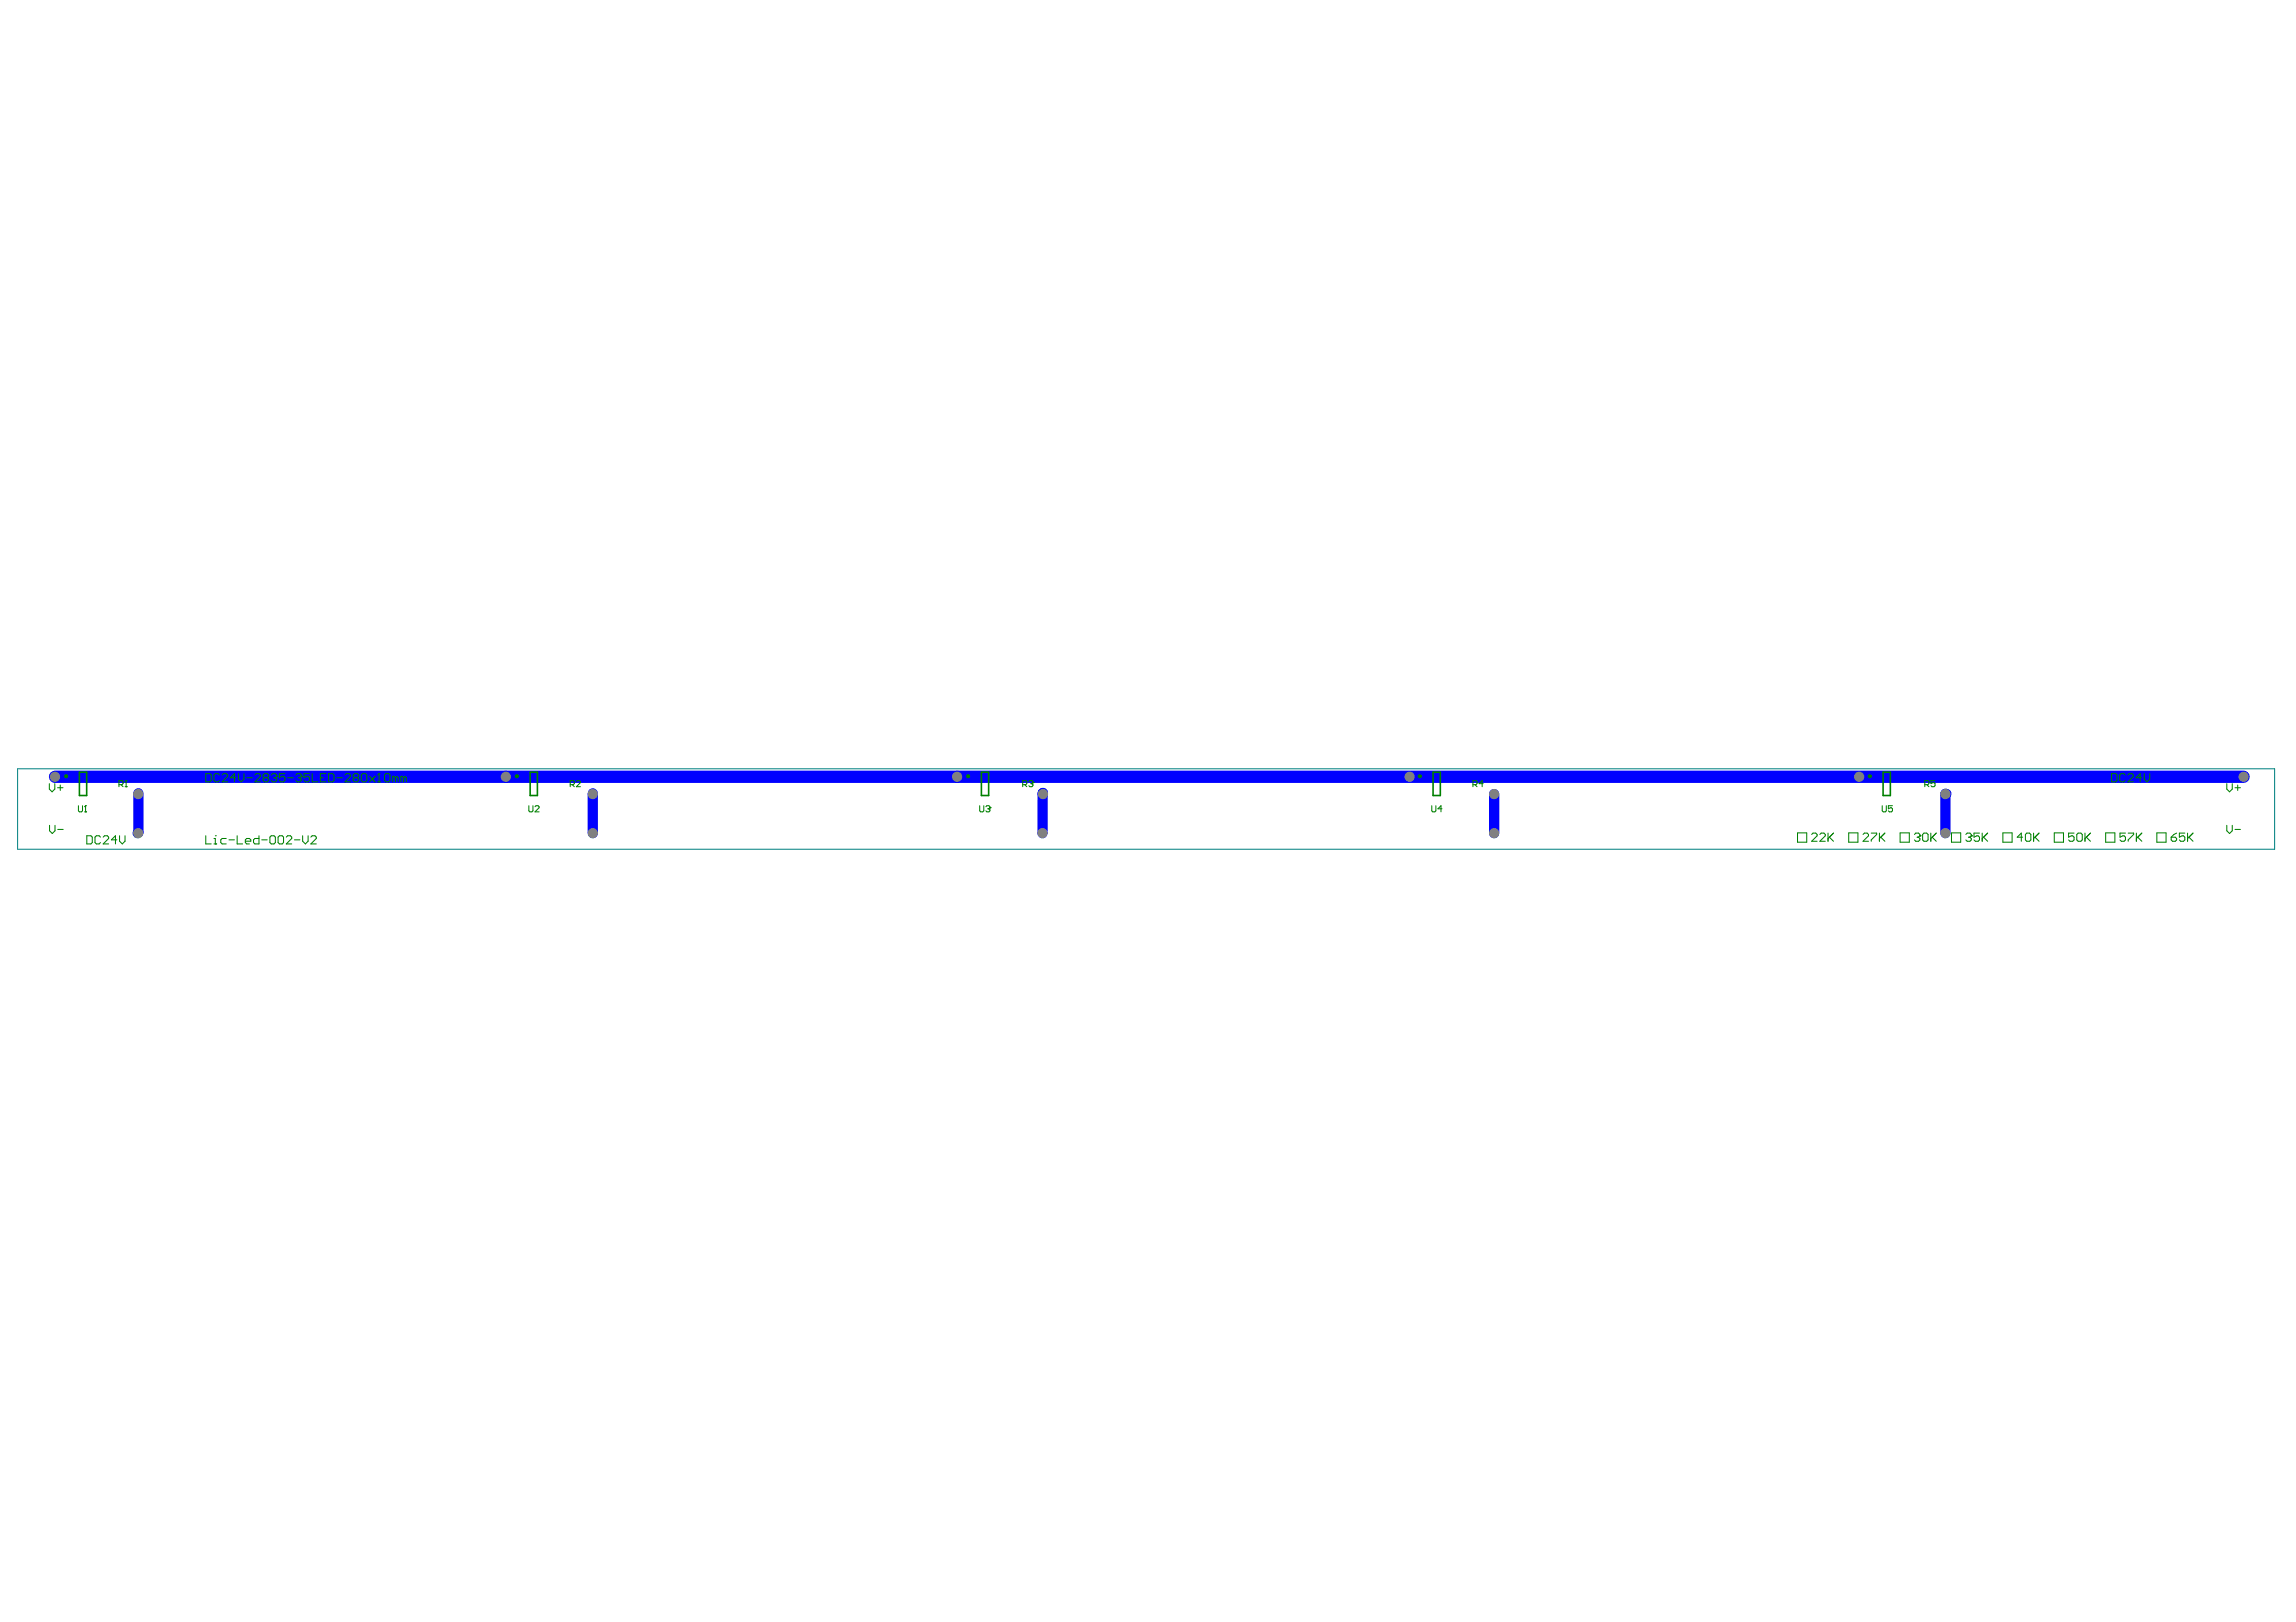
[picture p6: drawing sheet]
<svg xmlns="http://www.w3.org/2000/svg" width="297mm" height="210mm" viewBox="0 0 297 210" stroke-linecap="round" stroke-linejoin="round" font-family="sans-serif">
<path d="M2.3 99.5h292v10.4h-292z" fill="none" stroke="#008080" stroke-width=".13"/>
<path d="M76.7 102.7v5.1M134.9 102.6v.2M193.3 102.8v5" fill="none" stroke="#00f" stroke-width="1.3"/>
<circle cx="251.7" cy="102.7" r=".66" fill="#00f"/>
<path d="M17.9 102.7v5l-.1 .1M134.9 102.8v5M251.7 102.7v5.1" fill="none" stroke="#00f" stroke-width="1.3"/>
<path d="M7.1 100.5h283.2" fill="none" stroke="#00f" stroke-width="1.6"/>
<g fill="#808080">
<circle cx="240.5" cy="100.5" r=".66"/>
<circle cx="251.7" cy="107.8" r=".66"/>
<circle cx="193.3" cy="107.8" r=".66"/>
<circle cx="193.3" cy="102.8" r=".66"/>
<circle cx="251.7" cy="102.8" r=".66"/>
<circle cx="17.9" cy="107.8" r=".66"/>
<circle cx="17.9" cy="102.8" r=".66"/>
<circle cx="76.7" cy="107.8" r=".66"/>
<circle cx="134.9" cy="107.8" r=".66"/>
<circle cx="134.9" cy="102.8" r=".66"/>
<circle cx="76.7" cy="102.8" r=".66"/>
<circle cx="182.4" cy="100.5" r=".66"/>
<circle cx="290.3" cy="100.5" r=".66"/>
<circle cx="123.8" cy="100.5" r=".66"/>
<circle cx="65.4" cy="100.5" r=".66"/>
<circle cx="7.1" cy="100.5" r=".66"/>
</g>
<path d="M10.3 99.9h.9v3h-.9zM68.6 99.9h.9v3h-.9zM127 99.9h.9v3h-.9zM185.4 99.9h.9v3h-.9zM243.6 99.9h1v3h-1z" fill="none" stroke="#008000" stroke-width=".21"/>
<g fill="none" stroke="#008000" stroke-width=".13">
<path d="M6.4 101.4v.7l.3 .4 .4-.4v-.7M6.4 106.8v.7l.4 .4 .3-.4v-.7M7.4 101.9h.7M7.5 107.3h.7M7.8 101.6v.7M10.1 104.3v.6l.2 .2h.2l.2-.2v-.6M10.9 105.1h.3M11.1 104.3h.1M11.1 104.3v.8M11.1 104.3l-.2 .1M11.2 108.2h.6l.1 .1v.7l-.1 .2h-.6zM13 108.3l-.2-.1h-.3l-.2 .1v.7l.2 .2h.3l.2-.2"/>
<path d="M13.3 108.3l.2-.1h.4l.2 .1v.2l-.8 .7h.8M15.1 108.7h-.7l.5-.5v1M15.4 101.5h.4l.1-.1v-.3l-.1-.1h-.4v.8M15.5 108.2v.7l.3 .3 .4-.3v-.7M15.7 101.5l.2 .3M16.2 101.8h.2M16.3 101h.1M16.3 101l-.1 .1M16.3 101v.8M26.6 108.2v1h.7M26.6 100.1h.6l.1 .2v.7l-.1 .2h-.6zM27.7 109.2h.3"/>
<path d="M27.7 108.5h.2v.7M27.9 108.2h.1M28.4 100.3l-.2-.2h-.3l-.2 .2v.7l.2 .2h.3l.2-.2M28.7 100.3l.2-.2h.4l.1 .2v.2l-.7 .7h.7M29.3 108.5h-.6l-.1 .2v.3l.1 .2h.6M29.6 108.7h.7M30.5 100.6h-.7l.5-.5v1.1M30.7 108.2v1h.7M30.9 100.1v.7l.3 .4 .4-.4v-.7M31.7 108.9h.7v-.2l-.1-.2h-.4l-.2 .2v.3l.2 .2h.4M31.9 100.6h.7M33 100.3l.2-.2h.3l.2 .2v.2l-.7 .7h.7"/>
<path d="M33.5 108.2v1h-.5l-.2-.2v-.3l.2-.2h.5M33.9 108.7h.7M34.2 100.6l-.2 .2v.2l.2 .2h.4l.1-.2v-.2l-.1-.2M34.2 100.6l-.2-.1v-.2l.2-.2h.4l.1 .2v.2l-.1 .1M34.2 100.6h.4M34.9 108.3l.2-.1h.3l.2 .1v.7l-.2 .2h-.3l-.2-.2zM35.1 100.3l.2-.2h.3l.2 .2v.2M35.4 100.6h.2M35.6 100.6l.2 .2v.2l-.2 .2h-.3l-.2-.2M35.8 100.5h.1M35.8 100.5l-.2 .1M36 108.3l.2-.1h.3l.2 .1v.7l-.2 .2h-.3l-.2-.2z"/>
<path d="M36.9 100.1h-.7v.5l.3-.1h.2l.2 .1v.4l-.2 .2h-.4l-.1-.2M37 108.3l.2-.1h.4l.1 .1v.2l-.7 .7h.7M37.2 100.6h.7M38.1 108.7h.7M38.3 100.3l.1-.2h.4l.2 .2v.2M38.6 100.6h.2M38.8 100.6l.2 .2v.2l-.2 .2h-.4l-.1-.2M39 100.5h.1M39 100.5l-.2 .1M39.2 108.2v.7l.3 .3 .4-.3v-.7M40 100.1h-.7v.5l.4-.1h.2l.1 .1v.4l-.1 .2h-.4l-.2-.2M40.2 108.3l.2-.1h.3l.2 .1v.2l-.7 .7h.7"/>
<path d="M40.4 100.1v1.1h.7M41.4 100.6h.4M42.2 100.1h-.8v1.1h.8M42.5 100.1h.5l.2 .2v.7l-.2 .2h-.5zM43.6 100.6h.7M44.6 100.3l.2-.2h.4l.1 .2v.2l-.7 .7h.7M45.9 100.6l-.2 .2v.2l.2 .2h.3l.2-.2v-.2l-.2-.2M45.9 100.6l-.2-.1v-.2l.2-.2h.3l.2 .2v.2l-.2 .1M45.9 100.6h.3M46.7 100.3l.2-.2h.4l.2 .2v.7l-.2 .2h-.4l-.2-.2zM47.8 100.5l.7 .7M48.5 100.5l-.7 .7"/>
<path d="M48.9 101.2h.3M49 100.1h.1M49 100.1v1.1M49 100.1l-.1 .2M49.7 100.3l.2-.2h.4l.2 .2v.7l-.2 .2h-.4l-.2-.2zM51.2 100.6l-.2-.1h-.2v.7M51.2 100.6v.6M51.2 100.6l.1-.1 .2 .1v.6M52.2 100.6l-.2-.1h-.1v.7M52.2 100.6v.6M52.2 100.6l.2-.1 .2 .1v.6M68.4 104.3v.6l.2 .2h.2l.1-.2v-.6"/>
<path d="M69.2 104.4l.1-.1h.3l.1 .1v.1l-.5 .6h.5M73.8 101.5h.4l.1-.1v-.3l-.1-.1h-.4v.8M74 101.5l.3 .3M74.6 101.1l.1-.1h.3l.1 .1v.2l-.5 .5h.5M126.7 104.3v.6l.2 .2h.2l.2-.2v-.6M127.5 104.4l.2-.1h.2l.2 .2M127.8 104.7h.1M127.9 104.7l.2 .1-.2 .3h-.2l-.2-.2M128.1 104.5h.1M128.1 104.5l-.2 .2M132.3 101.5h.4l.1-.1v-.3l-.1-.1h-.4v.8M132.6 101.5l.2 .3"/>
<path d="M133.1 101.1l.1-.1h.3l.1 .3M133.4 101.4h.1M133.5 101.4l.1 .1-.1 .3h-.3l-.1-.1M133.6 101.3h.1M133.6 101.3l-.1 .1M185.2 104.3v.6l.2 .2h.2l.2-.2v-.6M186.6 104.7h-.6l.4-.4v.8M190.6 101.5h.4l.1-.1v-.3l-.1-.1h-.4v.8M190.8 101.5l.3 .3M191.9 101.4h-.5l.3-.4v.8M232.5 107.8v1.2h1.2v-1.2M232.5 107.8h1.2"/>
<path d="M234.4 108l.2-.2h.3l.2 .2v.2l-.7 .7h.7M235.4 108l.2-.2h.4l.1 .2v.2l-.7 .7h.7M236.5 107.8v1.1M236.7 108.3l.5 .6M237.2 107.8l-.7 .7M239.2 107.8v1.2h1.2v-1.2M239.2 107.8h1.2M241 108l.2-.2h.4l.1 .2v.2l-.7 .7h.7M242.1 107.8h.7v.2l-.7 .7v.2M243.1 107.8v1.1M243.3 108.3l.6 .6M243.5 104.3v.6l.1 .2h.3l.1-.2v-.6"/>
<path d="M243.9 107.8l-.8 .7M244.8 104.3h-.5v.4l.3-.2 .2 .2v.2l-.1 .2h-.3l-.1-.2M245.8 107.8v1.2h1.2v-1.2M245.8 107.8h1.2M247.7 108l.2-.2h.3l.2 .2v.2M248 108.3h.2M248.2 108.3l.2 .2v.2l-.2 .2h-.3l-.2-.2M248.4 108.2h.1M248.4 108.2l-.2 .1M248.7 108l.2-.2h.4l.1 .2v.7l-.1 .2h-.4l-.2-.2zM249 101.5h.4l.1-.1v-.3l-.1-.1h-.4v.8M249.3 101.5l.2 .3"/>
<path d="M249.8 107.8v1.1M250 108.3l.5 .6M250.3 101h-.5v.4l.3-.1 .2 .1v.3l-.1 .1h-.3l-.1-.1M250.5 107.8l-.7 .7M252.5 107.8v1.2h1.2v-1.2M252.5 107.8h1.2M254.3 108l.2-.2h.4l.1 .2v.2M254.7 108.3h.2M254.9 108.3l.1 .2v.2l-.1 .2h-.4l-.2-.2M255 108.2h.1M255 108.2l-.1 .1M256.1 107.8h-.7v.5l.5-.1 .2 .1v.4l-.2 .2h-.3l-.2-.2"/>
<path d="M256.4 107.8v1.1M256.6 108.3l.5 .6M257.1 107.8l-.7 .7M259.1 107.8v1.2h1.2v-1.2M259.1 107.8h1.2M261.7 108.3h-.7l.5-.5v1.1M262 108l.2-.2h.4l.1 .2v.7l-.1 .2h-.4l-.2-.2zM263.1 107.8v1.1M263.3 108.3l.5 .6M263.8 107.8l-.7 .7M265.8 107.8v1.2h1.2v-1.2M265.8 107.8h1.2"/>
<path d="M268.3 107.8h-.7v.5l.5-.1 .2 .1v.4l-.2 .2h-.3l-.2-.2M268.7 108l.2-.2h.3l.2 .2v.7l-.2 .2h-.3l-.2-.2zM269.7 107.8v1.1M269.9 108.3l.5 .6M270.4 107.8l-.7 .7M272.4 107.8v1.2h1.2v-1.2M272.4 107.8h1.2M273.2 100.1h.5l.2 .2v.7l-.2 .2h-.5zM274.9 100.3l-.1-.2h-.4l-.2 .2v.7l.2 .2h.4l.1-.2M275 107.8h-.7v.5l.3-.1h.2l.2 .1v.4l-.2 .2h-.4l-.1-.2M275.3 100.3l.2-.2h.3l.2 .2v.2l-.7 .7h.7M275.3 107.8h.7v.2l-.7 .7v.2"/>
<path d="M276.4 107.8v1.1M276.6 108.3l.5 .6M277.1 100.6h-.7l.5-.5v1.1M277.1 107.8l-.7 .7M277.4 100.1v.7l.4 .4 .3-.4v-.7M279 107.8v1.2h1.2v-1.2M279 107.8h1.2M280.9 108.3h.5l.2 .2v.2l-.2 .2h-.3l-.2-.2zM281.6 107.8l-.4 .2-.3 .3M282.7 107.8h-.7v.5l.3-.1h.2l.2 .1v.4l-.2 .2h-.4l-.1-.2M283 107.8v1.1M283.2 108.3l.5 .6"/>
<path d="M283.7 107.8l-.7 .7M288.1 101.4v.7l.3 .4 .4-.4v-.7M288.1 106.8v.7l.3 .4 .4-.4v-.7M289.1 101.9h.8M289.1 107.3h.8M289.5 101.6v.7"/>
</g>
<g fill="none" stroke="#008000" stroke-width=".26">
<circle cx="8.6" cy="100.4" r=".13"/>
<circle cx="66.9" cy="100.4" r=".13"/>
<circle cx="125.2" cy="100.4" r=".13"/>
<circle cx="183.7" cy="100.4" r=".13"/>
<circle cx="241.9" cy="100.4" r=".13"/>
</g>
</svg>
